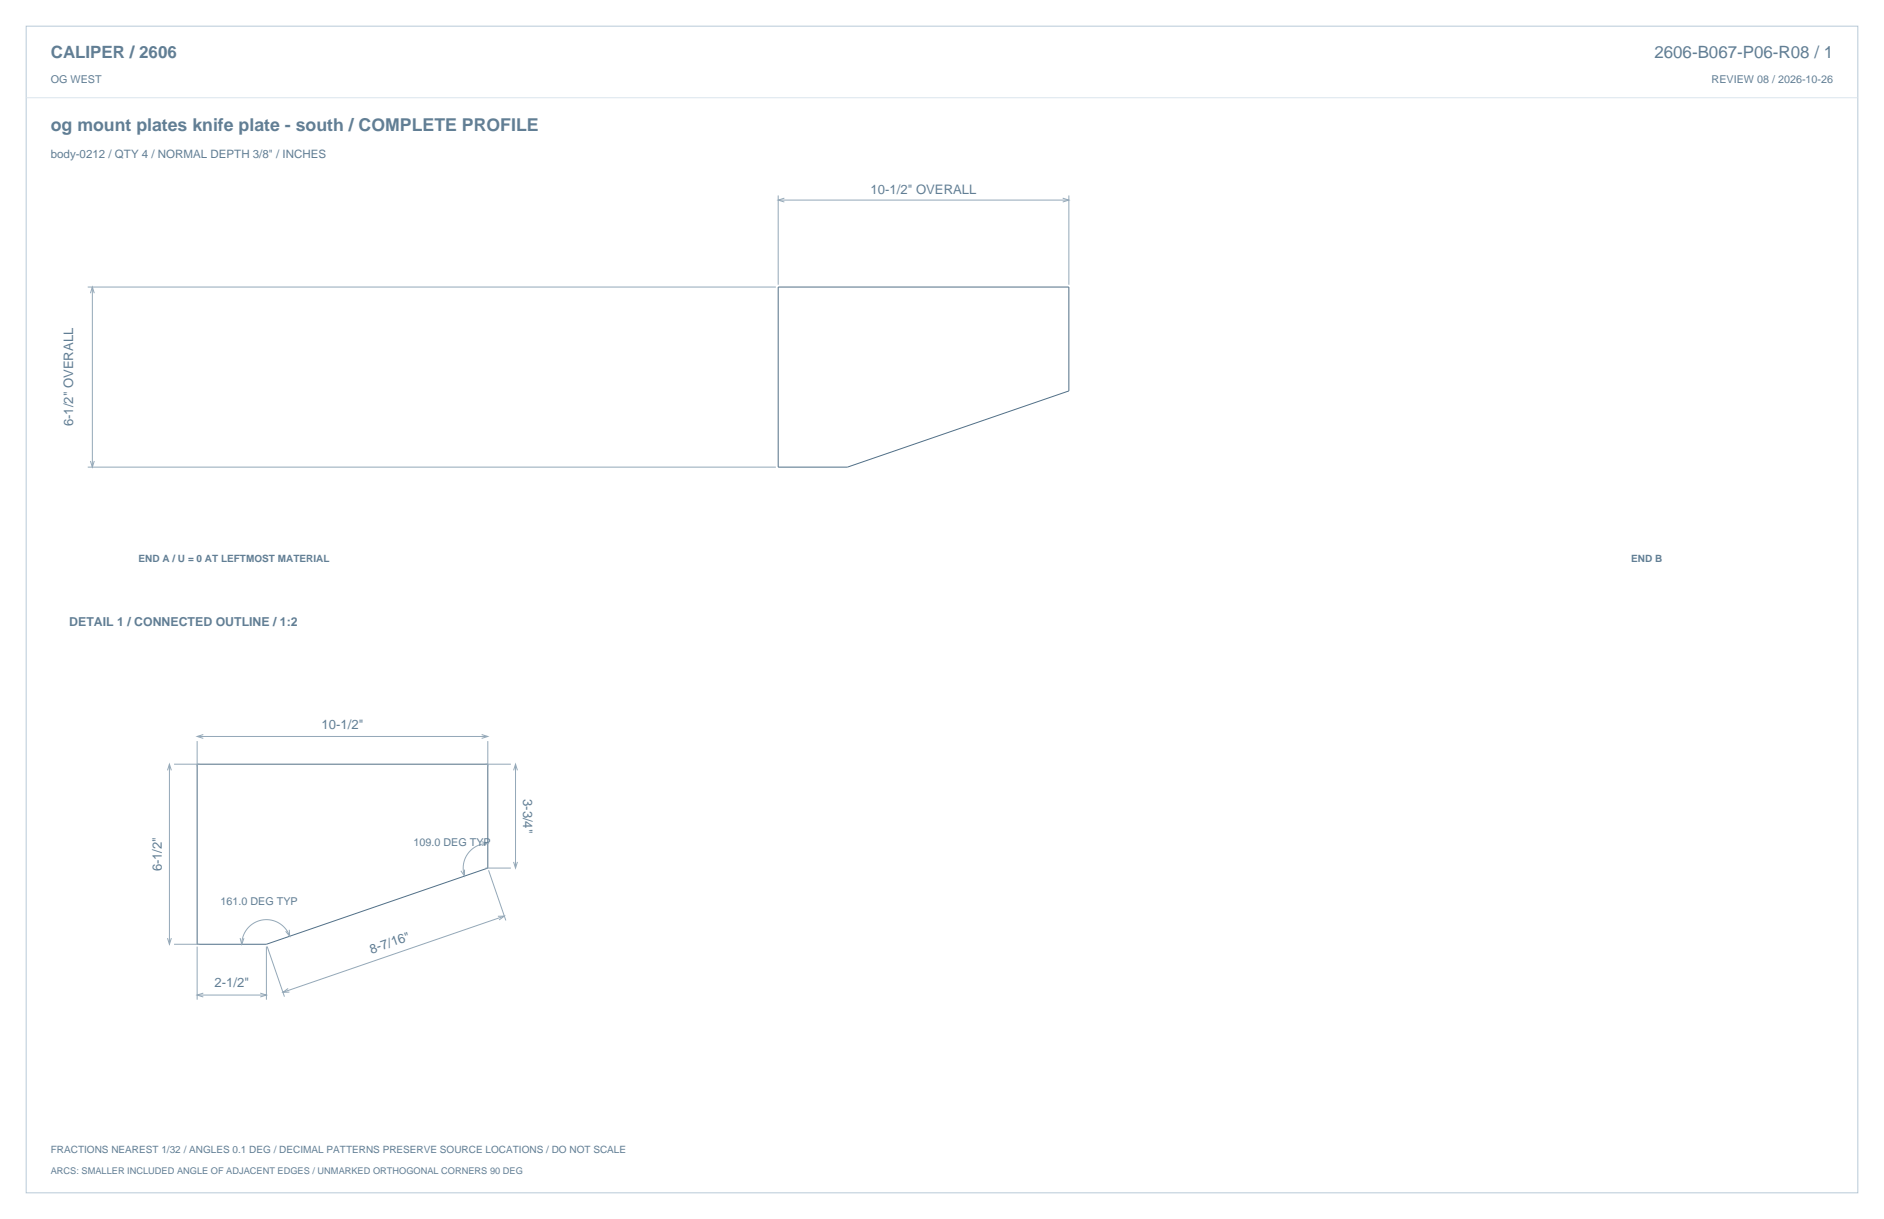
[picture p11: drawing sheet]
<svg xmlns="http://www.w3.org/2000/svg" width="864mm" height="559mm" viewBox="0 0 864 559" stroke-linecap="round" stroke-linejoin="round" font-family="sans-serif">
<defs><g id="words">
<text font-size="8.1" fill="#617e94" x="23" y="60">og mount plates knife plate - south / COMPLETE PROFILE</text>
<g font-size="7.8" fill="#617e94">
<text x="23" y="27">CALIPER / 2606</text>
<text x="758" y="27">2606-B067-P06-R08 / 1</text>
</g>
<g font-size="6" fill="#617e94">
<text x="399" y="89">10-1/2&quot; OVERALL</text>
<text x="34" y="195" transform="rotate(-90 34 195)">6-1/2&quot; OVERALL</text>
<text x="147" y="334">10-1/2&quot;</text>
<text x="240" y="366" transform="rotate(90 240 366)">3-3/4&quot;</text>
<text x="74" y="399" transform="rotate(-90 74 399)">6-1/2&quot;</text>
<text x="170" y="437" transform="rotate(-19 170 437)">8-7/16&quot;</text>
<text x="98" y="453">2-1/2&quot;</text>
</g>
<text font-size="5.6" fill="#617e94" x="32" y="287">DETAIL 1 / CONNECTED OUTLINE / 1:2</text>
<text font-size="5.3" fill="#617e94" x="23" y="72">body-0212 / QTY 4 / NORMAL DEPTH 3/8&quot; / INCHES</text>
<g font-size="4.9" fill="#617e94">
<text x="23" y="38">OG WEST</text>
<text x="785" y="38">REVIEW 08 / 2026-10-26</text>
<text x="190" y="388">109.0 DEG TYP</text>
<text x="101" y="415">161.0 DEG TYP</text>
</g>
<g font-size="4.6" fill="#617e94">
<text x="63" y="258">END A / U = 0 AT LEFTMOST MATERIAL</text>
<text x="748" y="258">END B</text>
<text x="23" y="528">FRACTIONS NEAREST 1/32 / ANGLES 0.1 DEG / DECIMAL PATTERNS PRESERVE SOURCE LOCATIONS / DO NOT SCALE</text>
</g>
<text font-size="4.2" fill="#617e94" x="23" y="538">ARCS: SMALLER INCLUDED ANGLE OF ADJACENT EDGES / UNMARKED ORTHOGONAL CORNERS 90 DEG</text>
</g></defs>
<path d="M12 12h840v535h-840z" fill="none" stroke="#b8cad8" stroke-width=".46"/>
<path d="M12 45h840" fill="none" stroke="#dbe5ed" stroke-width=".46"/>
<path d="M357 132h133v47l-102 35h-31zM90 350h134v48l-102 35h-32z" fill="none" stroke="#536f85" stroke-width=".46"/>
<g fill="none" stroke="#93a8b9" stroke-width=".46">
<path d="M357 90v41M357 92h133M360 91l-3 1 3 1M487 91l3 1-3 1M490 90v41M40 132h316M41 134l1-2 1 2M42 132v82M40 214h316M41 211l1 3 1-3M90 340v11M90 338h134"/>
<path d="M93 337l-3 1h3M221 337l3 1h-3M224 340v11M77 353l1-3 1 3M78 350v83M80 350h11M223 350h11M235 353l1-3 1 3M236 350v48M213 399v3l-2-3M221 386l3 1-3 1M223 398h11"/>
<path d="M224 387a11 11 0 0 0-11 15M224 399l8 23M235 395l1 3 1-3M231 420l-101 35M77 430l1 3 1-3M80 433h11M90 434v24M110 430l1 3 1-3M122 434v24M122 434l8 23M133 426v3l-2-2M133 429a11 11 0 0 0-13-7 11 11 0 0 0-9 11"/>
<path d="M228 420h3l-2 2M90 456h32M93 455l-3 1 3 1M119 455l3 1-3 1M132 453l-2 2h3"/>
</g>
<use href="#words"/>
</svg>
